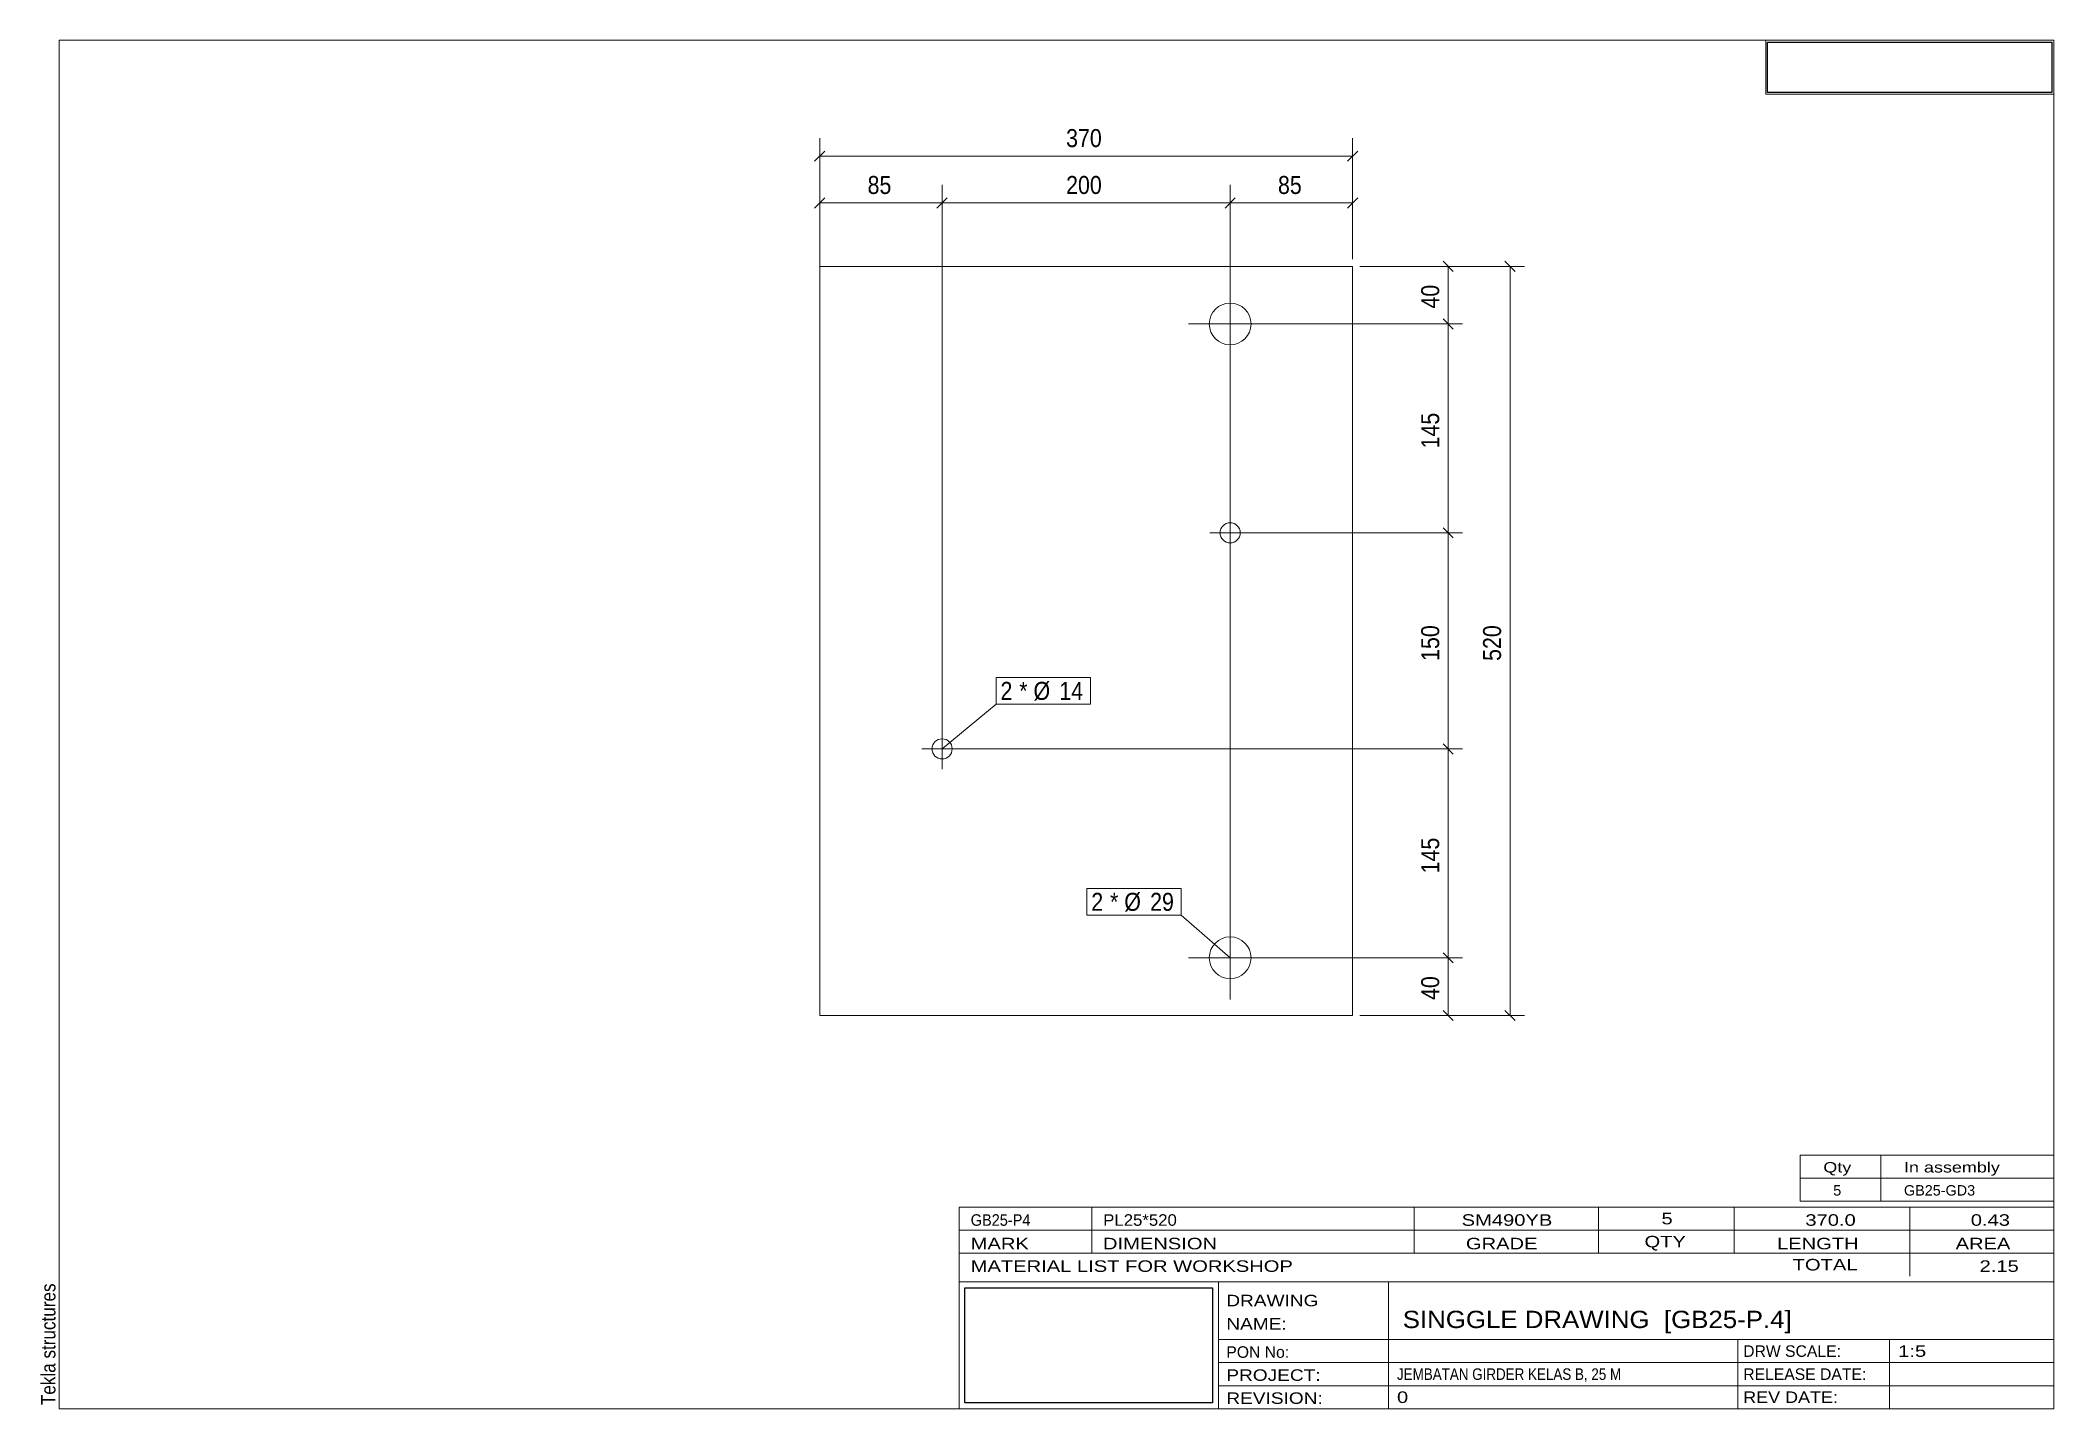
# Model space of a CAD drawing. Header units: millimetres. Extents: x 2 to 282, y 5 to 195.
import ezdxf

# ---------------------------------------------------------------- set-up
doc = ezdxf.new("R2010")
doc.units = ezdxf.units.MM
doc.linetypes.add('XKITLINE00', pattern=[0])
doc.linetypes.add('XKITLINE04', pattern=[3, 0.5, -0.5, 0.5, -0.5, 0.5, -0.5])
for name, color, linetype, lineweight in [('Bolt', 7, 'Continuous', 0), ('BoltMark', 3, 'Continuous', 0), ('DrawingSheet', 5, 'Continuous', 0), ('OtherObjectType', 1, 'Continuous', 0), ('Part', 2, 'Continuous', 0), ('Z-DIMENSIONS', 1, 'Continuous', 0)]:
    doc.layers.add(name, color=color, linetype=linetype, lineweight=lineweight)
doc.styles.add('ARIAL', font='ARIAL.TTF')
doc.styles.add('ARIAL_NARROW', font='ARIALN.TTF')
picture_1 = doc.add_image_def('image1.jpg', size_in_pixel=(1304, 175))
picture_2 = doc.add_image_def('image2.jpg', size_in_pixel=(188, 71))

# ---------------------------------------------------------------- blocks, each defined once
blk = doc.blocks.new('*A1')
at = {"layer": 'Bolt', "linetype": 'XKITLINE00', "lineweight": 0}
for p, q in [((167.63, 123.81), (167.63, 129.41)), ((170.43, 126.61), (164.83, 126.61)), ((127.63, 93.81), (127.63, 99.41)), ((130.43, 96.61), (124.83, 96.61))]:
    blk.add_line(p, q, dxfattribs=at)
for centre in [(167.63, 126.61), (127.63, 96.61)]:
    blk.add_circle(centre, 1.4, dxfattribs=at)
blk = doc.blocks.new('*A2')
at = {"layer": 'Bolt', "linetype": 'XKITLINE00', "lineweight": 0}
for p, q in [((167.63, 149.81), (167.63, 161.41)), ((173.43, 155.61), (161.83, 155.61)), ((167.63, 61.81), (167.63, 73.41)), ((173.43, 67.61), (161.83, 67.61))]:
    blk.add_line(p, q, dxfattribs=at)
for centre in [(167.63, 155.61), (167.63, 67.61)]:
    blk.add_circle(centre, 2.9, dxfattribs=at)
blk = doc.blocks.new('*A3')
at = {"layer": 'Part', "linetype": 'XKITLINE00', "lineweight": 0}
for p, q in [((184.63, 163.61), (110.63, 163.61)), ((110.63, 163.61), (110.63, 59.61)), ((184.63, 163.61), (184.63, 59.61)), ((110.63, 59.61), (184.63, 59.61))]:
    blk.add_line(p, q, dxfattribs=at)
at = {"layer": 'Part', "linetype": 'XKITLINE04', "lineweight": 0}
for p, q in [((110.63, 59.61), (110.63, 163.61)), ((184.63, 59.61), (184.63, 163.61))]:
    blk.add_line(p, q, dxfattribs=at)
blk = doc.blocks.new('*A4')
at = {"layer": 'DrawingSheet', "linetype": 'XKITLINE00', "lineweight": 0}
for p, q in [((282, 195), (5, 195)), ((5, 195), (5, 5)), ((282, 5), (282, 195)), ((5, 5), (282, 5))]:
    blk.add_line(p, q, dxfattribs=at)
at = {"layer": 'DrawingSheet', "style": 'ARIAL', "width": 0.85}
blk.add_text('Tekla structures', height=2, rotation=90, dxfattribs=at).set_placement((4.5, 5.5))
blk = doc.blocks.new('*A5')
at = {"layer": 'OtherObjectType', "linetype": 'XKITLINE00', "lineweight": 0}
for p, q in [((242, 195), (282, 195)), ((242, 195), (242, 187.5)), ((282, 195), (282, 187.5)), ((242, 187.5), (282, 187.5))]:
    blk.add_line(p, q, dxfattribs=at)
image = blk.add_image(picture_1, insert=(242.25, 187.75), size_in_units=(39.5, 7))
blk = doc.blocks.new('*A6')
at = {"layer": 'OtherObjectType', "linetype": 'XKITLINE00', "lineweight": 0}
for p, q in [((246.8, 37), (246.8, 40.2)), ((246.8, 40.2), (282, 40.2)), ((258, 37), (258, 40.2)), ((282, 37), (282, 40.2)), ((246.8, 37), (282, 37)), ((246.8, 33.8), (246.8, 37)), ((258, 33.8), (258, 37)), ((282, 33.8), (282, 37)), ((246.8, 33.8), (282, 33.8))]:
    blk.add_line(p, q, dxfattribs=at)
at = {"layer": 'OtherObjectType', "style": 'ARIAL_NARROW'}
for s, width, p in [('Qty', 1.513248, (250, 37.8)), ('In assembly', 1.513248, (261.2, 37.8)), ('5', 1.211571, (251.38, 34.6)), ('GB25-GD3', 1.211571, (261.2, 34.6))]:
    blk.add_text(s, height=1.44, dxfattribs=dict(at, width=width)).set_placement(p)
blk = doc.blocks.new('*A7')
at = {"layer": 'OtherObjectType', "linetype": 'XKITLINE00', "lineweight": 0}
for p, q in [((130, 33), (282, 33)), ((130, 33), (130, 29.8)), ((130, 33), (282, 33)), ((148.4, 29.8), (148.4, 33)), ((193.2, 29.8), (193.2, 33)), ((218.8, 29.8), (218.8, 33)), ((237.6, 29.8), (237.6, 33)), ((262, 29.8), (262, 33)), ((282, 29.8), (282, 33)), ((130, 29.8), (282, 29.8)), ((130, 29.8), (282, 29.8)), ((130, 26.6), (130, 29.8)), ((148.4, 26.6), (148.4, 29.8)), ((193.2, 26.6), (193.2, 29.8)), ((218.8, 26.6), (218.8, 29.8)), ((237.6, 26.6), (237.6, 29.8)), ((262, 26.6), (262, 29.8)), ((282, 26.6), (282, 29.8)), ((130, 26.6), (282, 26.6)), ((130, 22.6), (130, 26.6)), ((262, 23.4), (262, 26.6)), ((282, 22.6), (282, 26.6)), ((130, 22.6), (130, 5)), ((130, 22.6), (282, 22.6)), ((166, 17.8), (166, 22.6)), ((189.6, 14.6), (189.6, 22.6)), ((282, 17.8), (282, 22.6)), ((166, 17.8), (166, 5)), ((282, 14.6), (282, 17.8)), ((166, 14.6), (282, 14.6)), ((189.6, 5), (189.6, 14.6)), ((238.13, 11.4), (238.13, 14.6)), ((259.2, 5), (259.2, 14.6)), ((282, 11.4), (282, 14.6)), ((166, 11.4), (282, 11.4)), ((238.13, 5), (238.13, 11.4)), ((282, 8.2), (282, 11.4)), ((166, 8.2), (282, 8.2)), ((282, 5), (282, 8.2)), ((130, 5), (282, 5)), ((160, 5), (282, 5))]:
    blk.add_line(p, q, dxfattribs=at)
at = {"layer": 'OtherObjectType', "style": 'ARIAL_NARROW'}
for s, height, width, p in [('GB25-P4', 1.6, 1.100501, (131.6, 30.4)), ('PL25*520', 1.6, 1.270501, (150, 30.4)), ('SM490YB', 1.6, 1.525501, (199.78, 30.4)), ('5', 1.6, 1.525501, (227.53, 30.6)), ('370.0', 1.6, 1.525501, (247.51, 30.4)), ('0.43', 1.6, 1.525501, (270.48, 30.4)), ('MARK', 1.6, 1.525501, (131.6, 27.13)), ('DIMENSION', 1.6, 1.525501, (149.97, 27.13)), ('GRADE', 1.6, 1.525501, (200.37, 27.13)), ('QTY', 1.6, 1.525501, (225.17, 27.4)), ('LENGTH', 1.6, 1.525501, (243.57, 27.13)), ('AREA', 1.6, 1.525501, (268.37, 27.13)), ('MATERIAL LIST FOR WORKSHOP', 1.6, 1.525501, (131.6, 24)), ('TOTAL', 1.6, 1.525501, (245.74, 24.2)), ('2.15', 1.6, 1.525501, (271.7, 24)), ('DRAWING', 1.6, 1.445, (167.1, 19.22)), ('NAME:', 1.6, 1.445, (167.1, 15.98)), ('SINGGLE DRAWING  [GB25-P.4]', 2.4, 1.304651, (191.6, 16.2)), ('PON No:', 1.6, 1.19, (167.1, 12.07)), ('DRW SCALE:', 1.6, 1.19, (238.88, 12.2)), ('1:5', 1.6, 1.525501, (260.4, 12.2)), ('PROJECT:', 1.6, 1.445, (167.1, 8.87)), ('JEMBATAN GIRDER KELAS B, 25 M', 1.6, 1.015501, (190.8, 9)), ('RELEASE DATE:', 1.6, 1.19, (238.88, 9)), ('REVISION:', 1.6, 1.445, (167.1, 5.67)), ('0', 1.6, 1.525501, (190.8, 5.8)), ('REV DATE:', 1.6, 1.36, (238.88, 5.8))]:
    blk.add_text(s, height=height, dxfattribs=dict(at, width=width)).set_placement(p)
image = blk.add_image(picture_2, insert=(130.8, 5.8), size_in_units=(34.4, 16))
blk = doc.blocks.new('*A8')
at = {"layer": 'Z-DIMENSIONS', "linetype": 'XKITLINE00', "lineweight": 0}
for p, q in [((110.63, 162.5), (110.63, 174.91)), ((127.63, 97.61), (127.63, 174.91)), ((111.34, 173.11), (109.92, 171.7)), ((110.63, 172.41), (127.63, 172.41)), ((128.34, 173.11), (126.92, 171.7))]:
    blk.add_line(p, q, dxfattribs=at)
at = {"layer": 'Z-DIMENSIONS'}
for p in [(110.63, 172.41), (127.63, 172.41)]:
    blk.add_point(p, dxfattribs=at)
at = {"layer": 'Z-DIMENSIONS', "style": 'ARIAL', "width": 0.85}
blk.add_text('85', height=2.5, dxfattribs=at).set_placement((117.28, 173.66))
blk = doc.blocks.new('*A9')
at = {"layer": 'Z-DIMENSIONS', "linetype": 'XKITLINE00', "lineweight": 0}
for p, q in [((127.63, 97.61), (127.63, 174.91)), ((167.63, 68.61), (167.63, 174.91)), ((128.34, 173.11), (126.92, 171.7)), ((127.63, 172.41), (167.63, 172.41)), ((168.34, 173.11), (166.92, 171.7))]:
    blk.add_line(p, q, dxfattribs=at)
at = {"layer": 'Z-DIMENSIONS'}
for p in [(127.63, 172.41), (167.63, 172.41)]:
    blk.add_point(p, dxfattribs=at)
at = {"layer": 'Z-DIMENSIONS', "style": 'ARIAL', "width": 0.85}
blk.add_text('200', height=2.5, dxfattribs=at).set_placement((144.85, 173.66))
blk = doc.blocks.new('*A10')
at = {"layer": 'Z-DIMENSIONS', "linetype": 'XKITLINE00', "lineweight": 0}
for p, q in [((167.63, 68.61), (167.63, 174.91)), ((184.63, 164.61), (184.63, 174.91)), ((168.34, 173.11), (166.92, 171.7)), ((167.63, 172.41), (184.63, 172.41)), ((185.34, 173.11), (183.92, 171.7))]:
    blk.add_line(p, q, dxfattribs=at)
at = {"layer": 'Z-DIMENSIONS'}
for p in [(167.63, 172.41), (184.63, 172.41)]:
    blk.add_point(p, dxfattribs=at)
at = {"layer": 'Z-DIMENSIONS', "style": 'ARIAL', "width": 0.85}
blk.add_text('85', height=2.5, dxfattribs=at).set_placement((174.27, 173.66))
blk = doc.blocks.new('*A11')
at = {"layer": 'Z-DIMENSIONS', "linetype": 'XKITLINE00', "lineweight": 0}
for p, q in [((168.63, 67.61), (199.91, 67.61)), ((197.2, 68.31), (198.61, 66.9)), ((197.91, 59.61), (197.91, 67.61)), ((185.63, 59.61), (199.91, 59.61)), ((197.2, 60.31), (198.61, 58.9))]:
    blk.add_line(p, q, dxfattribs=at)
at = {"layer": 'Z-DIMENSIONS'}
for p in [(197.91, 67.61), (197.91, 59.61)]:
    blk.add_point(p, dxfattribs=at)
at = {"layer": 'Z-DIMENSIONS', "style": 'ARIAL', "width": 0.85}
blk.add_text('40', height=2.5, rotation=90.0002, dxfattribs=at).set_placement((196.66, 61.75))
blk = doc.blocks.new('*A12')
at = {"layer": 'Z-DIMENSIONS', "linetype": 'XKITLINE00', "lineweight": 0}
for p, q in [((128.63, 96.61), (199.91, 96.61)), ((197.2, 97.31), (198.61, 95.9)), ((197.91, 67.61), (197.91, 96.61)), ((168.63, 67.61), (199.91, 67.61)), ((197.2, 68.31), (198.61, 66.9))]:
    blk.add_line(p, q, dxfattribs=at)
at = {"layer": 'Z-DIMENSIONS'}
for p in [(197.91, 96.61), (197.91, 67.61)]:
    blk.add_point(p, dxfattribs=at)
at = {"layer": 'Z-DIMENSIONS', "style": 'ARIAL', "width": 0.85}
blk.add_text('145', height=2.5, rotation=90.0002, dxfattribs=at).set_placement((196.66, 79.33))
blk = doc.blocks.new('*A13')
at = {"layer": 'Z-DIMENSIONS', "linetype": 'XKITLINE00', "lineweight": 0}
for p, q in [((168.63, 126.61), (199.91, 126.61)), ((197.2, 127.31), (198.61, 125.9)), ((197.91, 96.61), (197.91, 126.61)), ((128.63, 96.61), (199.91, 96.61)), ((197.2, 97.31), (198.61, 95.9))]:
    blk.add_line(p, q, dxfattribs=at)
at = {"layer": 'Z-DIMENSIONS'}
for p in [(197.91, 126.61), (197.91, 96.61)]:
    blk.add_point(p, dxfattribs=at)
at = {"layer": 'Z-DIMENSIONS', "style": 'ARIAL', "width": 0.85}
blk.add_text('150', height=2.5, rotation=90.0002, dxfattribs=at).set_placement((196.66, 108.83))
blk = doc.blocks.new('*A14')
at = {"layer": 'Z-DIMENSIONS', "linetype": 'XKITLINE00', "lineweight": 0}
for p, q in [((168.63, 155.61), (199.91, 155.61)), ((197.2, 156.31), (198.61, 154.9)), ((197.91, 126.61), (197.91, 155.61)), ((168.63, 126.61), (199.91, 126.61)), ((197.2, 127.31), (198.61, 125.9))]:
    blk.add_line(p, q, dxfattribs=at)
at = {"layer": 'Z-DIMENSIONS'}
for p in [(197.91, 155.61), (197.91, 126.61)]:
    blk.add_point(p, dxfattribs=at)
at = {"layer": 'Z-DIMENSIONS', "style": 'ARIAL', "width": 0.85}
blk.add_text('145', height=2.5, rotation=90.0002, dxfattribs=at).set_placement((196.66, 138.33))
blk = doc.blocks.new('*A15')
at = {"layer": 'Z-DIMENSIONS', "linetype": 'XKITLINE00', "lineweight": 0}
for p, q in [((185.63, 163.61), (199.91, 163.61)), ((197.2, 164.31), (198.61, 162.9)), ((197.91, 155.61), (197.91, 163.61)), ((168.63, 155.61), (199.91, 155.61)), ((197.2, 156.31), (198.61, 154.9))]:
    blk.add_line(p, q, dxfattribs=at)
at = {"layer": 'Z-DIMENSIONS'}
for p in [(197.91, 163.61), (197.91, 155.61)]:
    blk.add_point(p, dxfattribs=at)
at = {"layer": 'Z-DIMENSIONS', "style": 'ARIAL', "width": 0.85}
blk.add_text('40', height=2.5, rotation=90.0002, dxfattribs=at).set_placement((196.66, 157.75))
blk = doc.blocks.new('*A16')
at = {"layer": 'Z-DIMENSIONS', "linetype": 'XKITLINE00', "lineweight": 0}
for p, q in [((185.63, 163.61), (208.5, 163.61)), ((205.79, 164.31), (207.21, 162.9)), ((206.5, 59.61), (206.5, 163.61)), ((185.63, 59.61), (208.5, 59.61)), ((205.79, 60.31), (207.21, 58.9))]:
    blk.add_line(p, q, dxfattribs=at)
at = {"layer": 'Z-DIMENSIONS'}
for p in [(206.5, 163.61), (206.5, 59.61)]:
    blk.add_point(p, dxfattribs=at)
at = {"layer": 'Z-DIMENSIONS', "style": 'ARIAL', "width": 0.85}
blk.add_text('520', height=2.5, rotation=90.0002, dxfattribs=at).set_placement((205.25, 108.83))
blk = doc.blocks.new('*A17')
at = {"layer": 'Z-DIMENSIONS', "linetype": 'XKITLINE00', "lineweight": 0}
for p, q in [((111.34, 179.62), (109.92, 178.21)), ((110.63, 164.61), (110.63, 181.42)), ((185.34, 179.62), (183.92, 178.21)), ((184.63, 164.61), (184.63, 181.42)), ((110.63, 178.92), (184.63, 178.92))]:
    blk.add_line(p, q, dxfattribs=at)
at = {"layer": 'Z-DIMENSIONS'}
for p in [(110.63, 178.92), (184.63, 178.92)]:
    blk.add_point(p, dxfattribs=at)
at = {"layer": 'Z-DIMENSIONS', "style": 'ARIAL', "width": 0.85}
blk.add_text('370', height=2.5, dxfattribs=at).set_placement((144.85, 180.17))
blk = doc.blocks.new('*A18')
at = {"layer": 'BoltMark', "linetype": 'XKITLINE00', "lineweight": 0}
for p, q in [((147.75, 77.23), (160.82, 77.23)), ((147.75, 73.53), (147.75, 77.23)), ((160.82, 73.53), (160.82, 77.23)), ((147.75, 73.53), (160.82, 73.53)), ((167.63, 67.61), (160.82, 73.53))]:
    blk.add_line(p, q, dxfattribs=at)
at = {"layer": 'BoltMark', "style": 'ARIAL', "width": 0.85}
for s, p in [('2', (148.35, 74.13)), ('* Ø', (150.95, 74.13)), ('29', (156.52, 74.13))]:
    blk.add_text(s, height=2.5, dxfattribs=at).set_placement(p)
blk = doc.blocks.new('*A19')
at = {"layer": 'BoltMark', "linetype": 'XKITLINE00', "lineweight": 0}
for p, q in [((135.14, 106.52), (148.22, 106.52)), ((135.14, 102.82), (135.14, 106.52)), ((148.22, 102.82), (148.22, 106.52)), ((127.63, 96.61), (135.14, 102.82)), ((135.14, 102.82), (148.22, 102.82))]:
    blk.add_line(p, q, dxfattribs=at)
at = {"layer": 'BoltMark', "style": 'ARIAL', "width": 0.85}
for s, p in [('2', (135.74, 103.42)), ('* Ø', (138.34, 103.42)), ('14', (143.91, 103.42))]:
    blk.add_text(s, height=2.5, dxfattribs=at).set_placement(p)

msp = doc.modelspace()

# ---------------------------------------------------------------- block references
at = {"lineweight": 0}
for name in ['*A4', '*A5', '*A17', '*A8', '*A9', '*A10', '*A3', '*A15', '*A16', '*A2', '*A14', '*A1', '*A13', '*A19', '*A12', '*A18', '*A11', '*A6', '*A7']:
    msp.add_blockref(name, (0, 0), dxfattribs=at)

doc.saveas('drawing.dxf')
